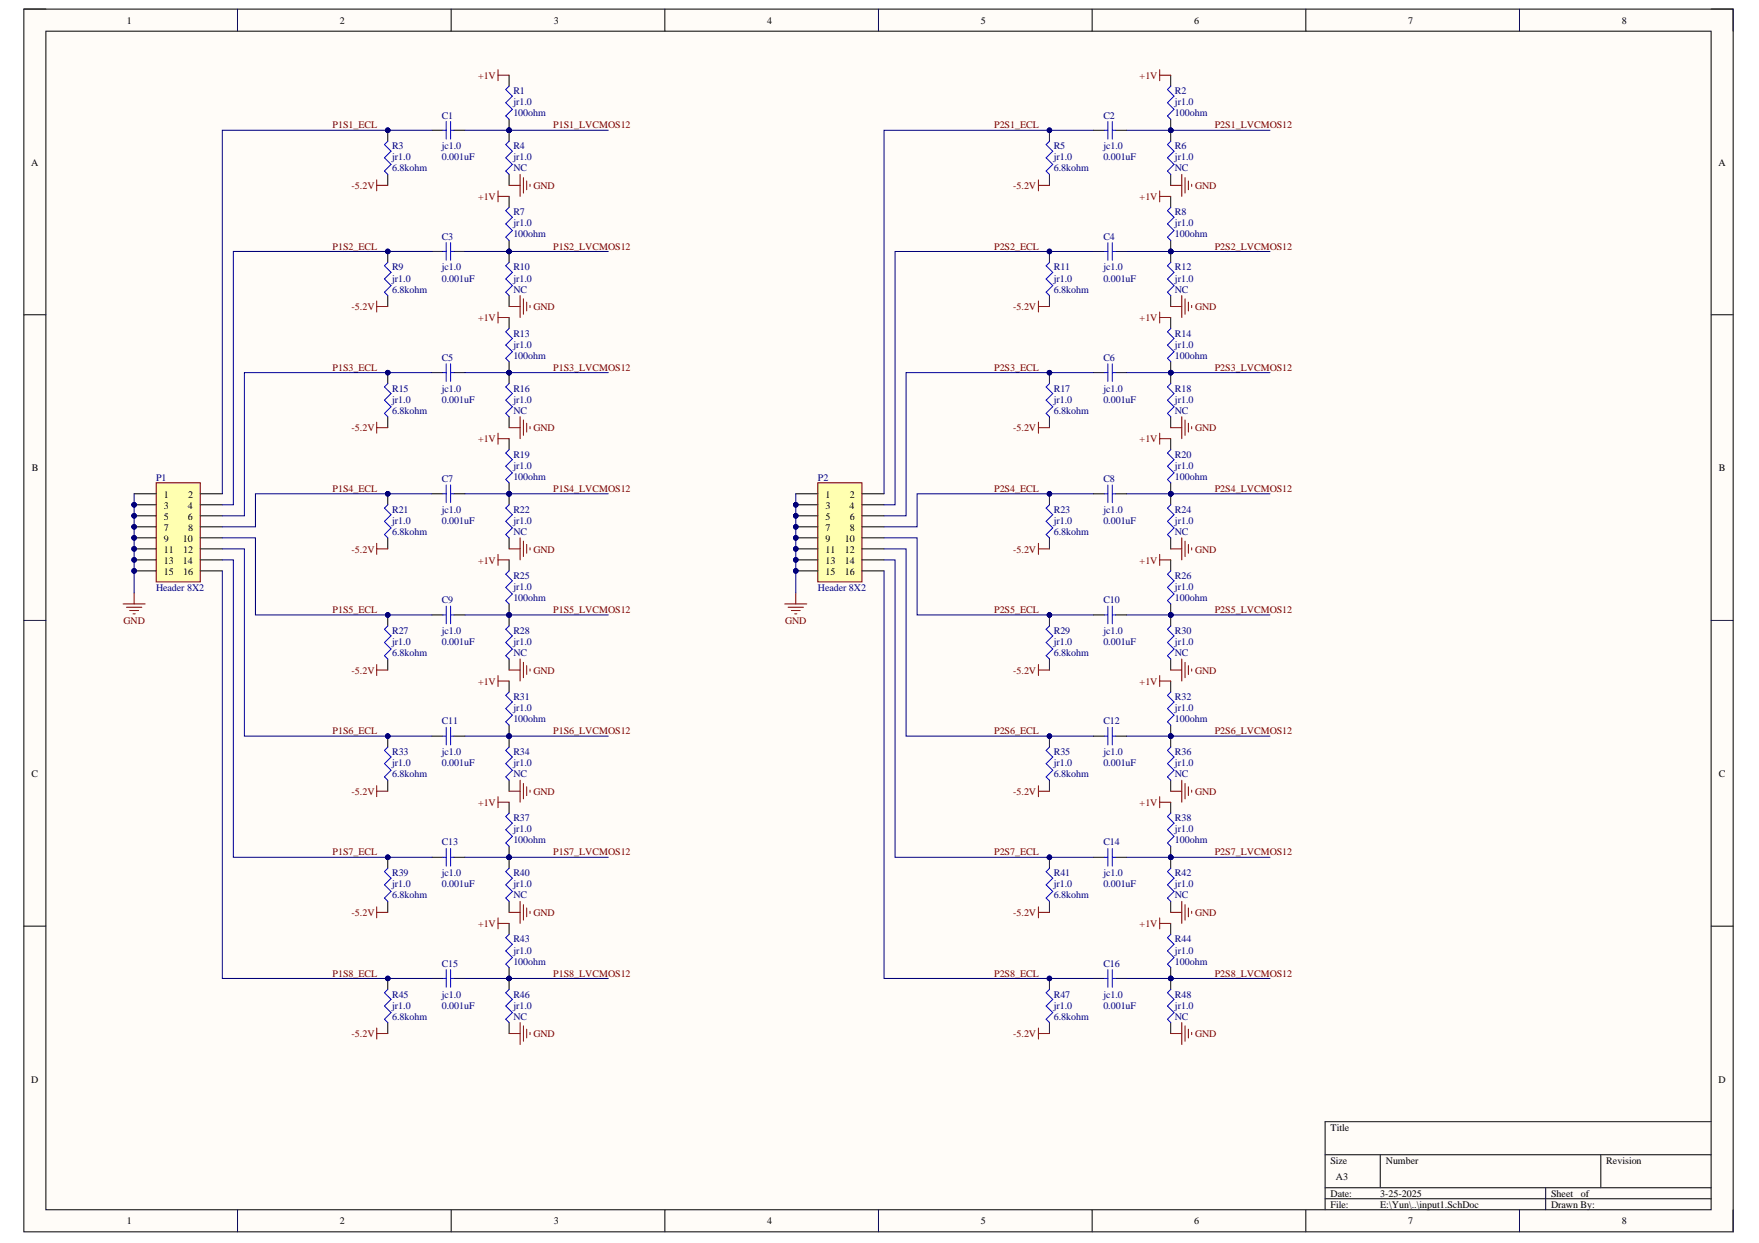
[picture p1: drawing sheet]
<svg xmlns="http://www.w3.org/2000/svg" width="297mm" height="210mm" viewBox="0 0 297 210" stroke-linecap="round" stroke-linejoin="round" font-family="sans-serif">
<defs><g id="words">
<g font-size="1.7">
<text x="21.4" y="4">1</text>
<text x="57.4" y="4">2</text>
<text x="93.5" y="4">3</text>
<text x="129.5" y="4">4</text>
<text x="165.6" y="4">5</text>
<text x="201.7" y="4">6</text>
<text x="237.8" y="4">7</text>
<text x="273.9" y="4">8</text>
<text x="5.3" y="28">A</text>
<text x="290.2" y="28">A</text>
<text x="5.4" y="79.6">B</text>
<text x="290.3" y="79.6">B</text>
<text x="27.7" y="84">1</text>
<text x="27.7" y="85.9">3</text>
<text x="27.7" y="87.7">5</text>
<text x="27.7" y="89.6">7</text>
<text x="31.7" y="85.9">4</text>
<text x="31.7" y="87.7">6</text>
<text x="31.8" y="84">2</text>
<text x="31.8" y="89.6">8</text>
<text x="139.4" y="84">1</text>
<text x="139.4" y="85.9">3</text>
<text x="139.4" y="87.7">5</text>
<text x="139.4" y="89.6">7</text>
<text x="143.4" y="85.9">4</text>
<text x="143.5" y="84">2</text>
<text x="143.5" y="87.7">6</text>
<text x="143.5" y="89.6">8</text>
<text x="27.7" y="91.4">9</text>
<text x="27.7" y="93.3">11</text>
<text x="27.7" y="95.2">13</text>
<text x="30.9" y="91.4">10</text>
<text x="30.9" y="95.2">14</text>
<text x="30.9" y="93.3">12</text>
<text x="139.4" y="91.4">9</text>
<text x="139.4" y="93.3">11</text>
<text x="139.4" y="95.2">13</text>
<text x="142.6" y="91.4">10</text>
<text x="142.6" y="93.3">12</text>
<text x="142.6" y="95.2">14</text>
<text x="27.7" y="97">15</text>
<text x="30.9" y="97">16</text>
<text x="139.4" y="97">15</text>
<text x="142.6" y="97">16</text>
<text x="5.3" y="131.2">C</text>
<text x="290.3" y="131.2">C</text>
<text x="5.3" y="182.8">D</text>
<text x="290.2" y="182.8">D</text>
<text x="224.7" y="191">Title</text>
<text x="224.7" y="196.5">Size</text>
<text x="234" y="196.5">Number</text>
<text x="271.2" y="196.5">Revision</text>
<text x="224.7" y="202.1">Date:</text>
<text x="224.7" y="204">File:</text>
<text x="225.6" y="199.3">A3</text>
<text x="233.1" y="202.1">3-25-2025</text>
<text x="233.1" y="204">E:\Yun\..\input1.SchDoc</text>
<text x="261.9" y="202.1">Sheet</text>
<text x="261.9" y="204">Drawn By:</text>
<text x="266.9" y="202.1">of</text>
<text x="21.4" y="206.8">1</text>
<text x="57.4" y="206.8">2</text>
<text x="93.5" y="206.8">3</text>
<text x="129.5" y="206.8">4</text>
<text x="165.6" y="206.8">5</text>
<text x="201.7" y="206.8">6</text>
<text x="237.8" y="206.8">7</text>
<text x="273.9" y="206.8">8</text>
</g>
<g font-size="1.7" fill="#800000">
<text x="80.7" y="13.3">+1V</text>
<text x="192.5" y="13.3">+1V</text>
<text x="56.2" y="21.7">P1S1_ECL</text>
<text x="93.4" y="21.7">P1S1_LVCMOS12</text>
<text x="167.9" y="21.7">P2S1_ECL</text>
<text x="205.1" y="21.7">P2S1_LVCMOS12</text>
<text x="59.4" y="31.9">-5.2V</text>
<text x="80.7" y="33.8">+1V</text>
<text x="90.1" y="31.9">GND</text>
<text x="171.1" y="31.9">-5.2V</text>
<text x="192.5" y="33.8">+1V</text>
<text x="201.8" y="31.9">GND</text>
<text x="56.2" y="42.2">P1S2_ECL</text>
<text x="93.4" y="42.2">P1S2_LVCMOS12</text>
<text x="167.9" y="42.2">P2S2_ECL</text>
<text x="205.1" y="42.2">P2S2_LVCMOS12</text>
<text x="59.4" y="52.4">-5.2V</text>
<text x="90.1" y="52.4">GND</text>
<text x="171.1" y="52.4">-5.2V</text>
<text x="201.8" y="52.4">GND</text>
<text x="80.7" y="54.2">+1V</text>
<text x="192.5" y="54.2">+1V</text>
<text x="56.2" y="62.6">P1S3_ECL</text>
<text x="93.4" y="62.6">P1S3_LVCMOS12</text>
<text x="167.9" y="62.6">P2S3_ECL</text>
<text x="205.1" y="62.6">P2S3_LVCMOS12</text>
<text x="59.4" y="72.8">-5.2V</text>
<text x="80.7" y="74.7">+1V</text>
<text x="90.1" y="72.8">GND</text>
<text x="171.1" y="72.8">-5.2V</text>
<text x="192.5" y="74.7">+1V</text>
<text x="201.8" y="72.8">GND</text>
<text x="56.2" y="83.1">P1S4_ECL</text>
<text x="93.4" y="83.1">P1S4_LVCMOS12</text>
<text x="167.9" y="83.1">P2S4_ECL</text>
<text x="205.1" y="83.1">P2S4_LVCMOS12</text>
<text x="59.4" y="93.3">-5.2V</text>
<text x="80.7" y="95.2">+1V</text>
<text x="90.1" y="93.3">GND</text>
<text x="171.1" y="93.3">-5.2V</text>
<text x="192.5" y="95.2">+1V</text>
<text x="201.8" y="93.3">GND</text>
<text x="20.8" y="105.4">GND</text>
<text x="56.2" y="103.5">P1S5_ECL</text>
<text x="93.4" y="103.5">P1S5_LVCMOS12</text>
<text x="132.6" y="105.4">GND</text>
<text x="167.9" y="103.5">P2S5_ECL</text>
<text x="205.1" y="103.5">P2S5_LVCMOS12</text>
<text x="59.4" y="113.7">-5.2V</text>
<text x="90.1" y="113.7">GND</text>
<text x="171.1" y="113.7">-5.2V</text>
<text x="201.8" y="113.7">GND</text>
<text x="80.7" y="115.6">+1V</text>
<text x="192.5" y="115.6">+1V</text>
<text x="56.2" y="124">P1S6_ECL</text>
<text x="93.4" y="124">P1S6_LVCMOS12</text>
<text x="167.9" y="124">P2S6_ECL</text>
<text x="205.1" y="124">P2S6_LVCMOS12</text>
<text x="59.4" y="134.2">-5.2V</text>
<text x="80.7" y="136.1">+1V</text>
<text x="90.1" y="134.2">GND</text>
<text x="171.1" y="134.2">-5.2V</text>
<text x="192.5" y="136.1">+1V</text>
<text x="201.8" y="134.2">GND</text>
<text x="56.2" y="144.5">P1S7_ECL</text>
<text x="93.4" y="144.5">P1S7_LVCMOS12</text>
<text x="167.9" y="144.5">P2S7_ECL</text>
<text x="205.1" y="144.5">P2S7_LVCMOS12</text>
<text x="59.4" y="154.7">-5.2V</text>
<text x="90.1" y="154.7">GND</text>
<text x="171.1" y="154.7">-5.2V</text>
<text x="201.8" y="154.7">GND</text>
<text x="80.7" y="156.5">+1V</text>
<text x="192.5" y="156.5">+1V</text>
<text x="56.2" y="164.9">P1S8_ECL</text>
<text x="93.4" y="164.9">P1S8_LVCMOS12</text>
<text x="167.9" y="164.9">P2S8_ECL</text>
<text x="205.1" y="164.9">P2S8_LVCMOS12</text>
<text x="59.4" y="175.1">-5.2V</text>
<text x="90.1" y="175.1">GND</text>
<text x="171.1" y="175.1">-5.2V</text>
<text x="201.8" y="175.1">GND</text>
</g>
<g font-size="1.7" fill="#000080">
<text x="86.7" y="15.9">R1</text>
<text x="86.7" y="17.8">jr1.0</text>
<text x="198.4" y="15.9">R2</text>
<text x="198.4" y="17.8">jr1.0</text>
<text x="74.6" y="20">C1</text>
<text x="86.7" y="19.6">100ohm</text>
<text x="186.3" y="20">C2</text>
<text x="198.4" y="19.6">100ohm</text>
<text x="66.2" y="28.9">6.8kohm</text>
<text x="66.2" y="25.2">R3</text>
<text x="66.2" y="27.1">jr1.0</text>
<text x="74.6" y="27.1">0.001uF</text>
<text x="74.6" y="25.2">jc1.0</text>
<text x="86.7" y="28.9">NC</text>
<text x="86.7" y="25.2">R4</text>
<text x="86.7" y="27.1">jr1.0</text>
<text x="177.9" y="28.9">6.8kohm</text>
<text x="177.9" y="25.2">R5</text>
<text x="177.9" y="27.1">jr1.0</text>
<text x="186.3" y="27.1">0.001uF</text>
<text x="186.3" y="25.2">jc1.0</text>
<text x="198.4" y="28.9">NC</text>
<text x="198.4" y="25.2">R6</text>
<text x="198.4" y="27.1">jr1.0</text>
<text x="74.6" y="40.5">C3</text>
<text x="86.7" y="40.1">100ohm</text>
<text x="86.7" y="36.4">R7</text>
<text x="86.7" y="38.2">jr1.0</text>
<text x="186.3" y="40.5">C4</text>
<text x="198.4" y="40.1">100ohm</text>
<text x="198.4" y="36.4">R8</text>
<text x="198.4" y="38.2">jr1.0</text>
<text x="66.2" y="45.7">R9</text>
<text x="66.2" y="47.6">jr1.0</text>
<text x="74.6" y="47.6">0.001uF</text>
<text x="74.6" y="45.7">jc1.0</text>
<text x="86.7" y="45.7">R10</text>
<text x="86.7" y="47.6">jr1.0</text>
<text x="177.9" y="45.7">R11</text>
<text x="177.9" y="47.6">jr1.0</text>
<text x="186.3" y="47.6">0.001uF</text>
<text x="186.3" y="45.7">jc1.0</text>
<text x="198.4" y="45.7">R12</text>
<text x="198.4" y="47.6">jr1.0</text>
<text x="66.2" y="49.4">6.8kohm</text>
<text x="86.7" y="49.4">NC</text>
<text x="177.9" y="49.4">6.8kohm</text>
<text x="198.4" y="49.4">NC</text>
<text x="86.7" y="56.9">R13</text>
<text x="86.7" y="58.7">jr1.0</text>
<text x="198.4" y="56.9">R14</text>
<text x="198.4" y="58.7">jr1.0</text>
<text x="74.6" y="60.9">C5</text>
<text x="86.7" y="60.6">100ohm</text>
<text x="186.3" y="60.9">C6</text>
<text x="198.4" y="60.6">100ohm</text>
<text x="66.2" y="69.9">6.8kohm</text>
<text x="66.2" y="66.1">R15</text>
<text x="66.2" y="68">jr1.0</text>
<text x="74.6" y="68">0.001uF</text>
<text x="74.6" y="66.1">jc1.0</text>
<text x="86.7" y="69.9">NC</text>
<text x="86.7" y="66.1">R16</text>
<text x="86.7" y="68">jr1.0</text>
<text x="177.9" y="69.9">6.8kohm</text>
<text x="177.9" y="66.1">R17</text>
<text x="177.9" y="68">jr1.0</text>
<text x="186.3" y="68">0.001uF</text>
<text x="186.3" y="66.1">jc1.0</text>
<text x="198.4" y="69.9">NC</text>
<text x="198.4" y="66.1">R18</text>
<text x="198.4" y="68">jr1.0</text>
<text x="86.7" y="77.3">R19</text>
<text x="198.4" y="77.3">R20</text>
<text x="26.3" y="81.2">P1</text>
<text x="74.6" y="81.4">C7</text>
<text x="86.7" y="81">100ohm</text>
<text x="86.7" y="79.2">jr1.0</text>
<text x="138.1" y="81.2">P2</text>
<text x="186.3" y="81.4">C8</text>
<text x="198.4" y="81">100ohm</text>
<text x="198.4" y="79.2">jr1.0</text>
<text x="66.2" y="86.6">R21</text>
<text x="66.2" y="88.4">jr1.0</text>
<text x="74.6" y="88.4">0.001uF</text>
<text x="74.6" y="86.6">jc1.0</text>
<text x="86.7" y="86.6">R22</text>
<text x="86.7" y="88.4">jr1.0</text>
<text x="177.9" y="86.6">R23</text>
<text x="177.9" y="88.4">jr1.0</text>
<text x="186.3" y="88.4">0.001uF</text>
<text x="186.3" y="86.6">jc1.0</text>
<text x="198.4" y="86.6">R24</text>
<text x="198.4" y="88.4">jr1.0</text>
<text x="66.2" y="90.3">6.8kohm</text>
<text x="86.7" y="90.3">NC</text>
<text x="177.9" y="90.3">6.8kohm</text>
<text x="198.4" y="90.3">NC</text>
<text x="26.3" y="99.8">Header 8X2</text>
<text x="74.6" y="101.8">C9</text>
<text x="86.7" y="101.5">100ohm</text>
<text x="86.7" y="97.8">R25</text>
<text x="86.7" y="99.6">jr1.0</text>
<text x="138.1" y="99.8">Header 8X2</text>
<text x="186.3" y="101.8">C10</text>
<text x="198.4" y="101.5">100ohm</text>
<text x="198.4" y="97.8">R26</text>
<text x="198.4" y="99.6">jr1.0</text>
<text x="66.2" y="107.1">R27</text>
<text x="74.6" y="107.1">jc1.0</text>
<text x="86.7" y="107.1">R28</text>
<text x="177.9" y="107.1">R29</text>
<text x="186.3" y="107.1">jc1.0</text>
<text x="198.4" y="107.1">R30</text>
<text x="66.2" y="110.8">6.8kohm</text>
<text x="66.2" y="108.9">jr1.0</text>
<text x="74.6" y="108.9">0.001uF</text>
<text x="86.7" y="110.8">NC</text>
<text x="86.7" y="108.9">jr1.0</text>
<text x="177.9" y="110.8">6.8kohm</text>
<text x="177.9" y="108.9">jr1.0</text>
<text x="186.3" y="108.9">0.001uF</text>
<text x="198.4" y="110.8">NC</text>
<text x="198.4" y="108.9">jr1.0</text>
<text x="86.7" y="118.2">R31</text>
<text x="198.4" y="118.2">R32</text>
<text x="74.6" y="122.3">C11</text>
<text x="86.7" y="121.9">100ohm</text>
<text x="86.7" y="120.1">jr1.0</text>
<text x="186.3" y="122.3">C12</text>
<text x="198.4" y="121.9">100ohm</text>
<text x="198.4" y="120.1">jr1.0</text>
<text x="66.2" y="131.2">6.8kohm</text>
<text x="66.2" y="127.5">R33</text>
<text x="66.2" y="129.4">jr1.0</text>
<text x="74.6" y="129.4">0.001uF</text>
<text x="74.6" y="127.5">jc1.0</text>
<text x="86.7" y="131.2">NC</text>
<text x="86.7" y="127.5">R34</text>
<text x="86.7" y="129.4">jr1.0</text>
<text x="177.9" y="131.2">6.8kohm</text>
<text x="177.9" y="127.5">R35</text>
<text x="177.9" y="129.4">jr1.0</text>
<text x="186.3" y="129.4">0.001uF</text>
<text x="186.3" y="127.5">jc1.0</text>
<text x="198.4" y="131.2">NC</text>
<text x="198.4" y="127.5">R36</text>
<text x="198.4" y="129.4">jr1.0</text>
<text x="74.6" y="142.8">C13</text>
<text x="86.7" y="142.4">100ohm</text>
<text x="86.7" y="138.7">R37</text>
<text x="86.7" y="140.5">jr1.0</text>
<text x="186.3" y="142.8">C14</text>
<text x="198.4" y="142.4">100ohm</text>
<text x="198.4" y="138.7">R38</text>
<text x="198.4" y="140.5">jr1.0</text>
<text x="66.2" y="148">R39</text>
<text x="66.2" y="149.9">jr1.0</text>
<text x="74.6" y="149.9">0.001uF</text>
<text x="74.6" y="148">jc1.0</text>
<text x="86.7" y="148">R40</text>
<text x="86.7" y="149.9">jr1.0</text>
<text x="177.9" y="148">R41</text>
<text x="177.9" y="149.9">jr1.0</text>
<text x="186.3" y="149.9">0.001uF</text>
<text x="186.3" y="148">jc1.0</text>
<text x="198.4" y="148">R42</text>
<text x="198.4" y="149.9">jr1.0</text>
<text x="66.2" y="151.7">6.8kohm</text>
<text x="86.7" y="151.7">NC</text>
<text x="177.9" y="151.7">6.8kohm</text>
<text x="198.4" y="151.7">NC</text>
<text x="86.7" y="159.2">R43</text>
<text x="86.7" y="161">jr1.0</text>
<text x="198.4" y="159.2">R44</text>
<text x="198.4" y="161">jr1.0</text>
<text x="74.6" y="163.3">C15</text>
<text x="86.7" y="162.9">100ohm</text>
<text x="186.3" y="163.3">C16</text>
<text x="198.4" y="162.9">100ohm</text>
<text x="66.2" y="172.2">6.8kohm</text>
<text x="66.2" y="168.5">R45</text>
<text x="66.2" y="170.3">jr1.0</text>
<text x="74.6" y="170.3">0.001uF</text>
<text x="74.6" y="168.5">jc1.0</text>
<text x="86.7" y="172.2">NC</text>
<text x="86.7" y="168.5">R46</text>
<text x="86.7" y="170.3">jr1.0</text>
<text x="177.9" y="172.2">6.8kohm</text>
<text x="177.9" y="168.5">R47</text>
<text x="177.9" y="170.3">jr1.0</text>
<text x="186.3" y="170.3">0.001uF</text>
<text x="186.3" y="168.5">jc1.0</text>
<text x="198.4" y="172.2">NC</text>
<text x="198.4" y="168.5">R48</text>
<text x="198.4" y="170.3">jr1.0</text>
</g>
</g></defs>
<path d="M4 1.5h288.7v206.5h-288.7z" fill-rule="evenodd" fill="#fffcf8"/>
<path d="M4 1.5h288.7v206.5h-288.7z" fill="none" stroke="#000" stroke-width=".17"/>
<path d="M7.7 5.3h281.3v199h-281.3z" fill-rule="evenodd" fill="#fffcf8"/>
<g fill="none" stroke="#000" stroke-width=".17">
<path d="M4 1.5h3.7M7.7 5.3h281.3v199h-281.3zM40.1 1.5v3.8M76.2 1.5v3.8M112.3 1.5v3.8M148.3 1.5v3.8M184.4 1.5v3.8M220.5 1.5v3.8M256.6 1.5v3.8M289 1.5h3.7v3.8M4 53.2h3.7M289 53.2h3.7"/>
<path d="M4 104.8h3.7M289 104.8h3.7M4 156.4h3.7M289 156.4h3.7M223.8 195h65.2M233.1 195v5.6M270.3 195v5.6M289 189.4h-65.2v14.9M40.1 204.3v3.7M76.2 204.3v3.7M112.3 204.3v3.7M148.3 204.3v3.7"/>
<path d="M184.4 204.3v3.7M220.5 204.3v3.7M223.8 200.6h65.2M223.8 202.4h65.2M256.6 204.3v3.7M261 200.6v3.7M292.7 204.3v3.7"/>
</g>
<circle cx="22.6" cy="85.2" r=".37" fill="#000080"/>
<circle cx="22.6" cy="85.2" r=".37" fill="none" stroke="#000080" stroke-width=".17"/>
<circle cx="22.6" cy="87.1" r=".37" fill="#000080"/>
<circle cx="22.6" cy="87.1" r=".37" fill="none" stroke="#000080" stroke-width=".17"/>
<circle cx="22.6" cy="89" r=".37" fill="#000080"/>
<circle cx="22.6" cy="89" r=".37" fill="none" stroke="#000080" stroke-width=".17"/>
<circle cx="22.6" cy="90.8" r=".37" fill="#000080"/>
<circle cx="22.6" cy="90.8" r=".37" fill="none" stroke="#000080" stroke-width=".17"/>
<circle cx="22.6" cy="92.7" r=".37" fill="#000080"/>
<circle cx="22.6" cy="92.7" r=".37" fill="none" stroke="#000080" stroke-width=".17"/>
<circle cx="22.6" cy="94.5" r=".37" fill="#000080"/>
<circle cx="22.6" cy="94.5" r=".37" fill="none" stroke="#000080" stroke-width=".17"/>
<circle cx="22.6" cy="96.4" r=".37" fill="#000080"/>
<circle cx="22.6" cy="96.4" r=".37" fill="none" stroke="#000080" stroke-width=".17"/>
<path d="M26.4 81.5h7.4v16.8h-7.4z" fill-rule="evenodd" fill="#ffffb0"/>
<path d="M26.4 81.5h7.4v16.8h-7.4z" fill="none" stroke="#800000" stroke-width=".17"/>
<path d="M22.6 83.4h3.8M22.6 85.2h3.8M33.8 83.4h3.7" fill="none" stroke="#000" stroke-width=".17"/>
<circle cx="22.6" cy="85.2" r=".37" fill="#000080"/>
<circle cx="22.6" cy="85.2" r=".37" fill="none" stroke="#000080" stroke-width=".17"/>
<path d="M22.7 87.1h3.7M33.8 85.2h3.7" fill="none" stroke="#000" stroke-width=".17"/>
<circle cx="22.6" cy="87.1" r=".37" fill="#000080"/>
<circle cx="22.6" cy="87.1" r=".37" fill="none" stroke="#000080" stroke-width=".17"/>
<path d="M22.7 89h3.7M33.8 87.1h3.7" fill="none" stroke="#000" stroke-width=".17"/>
<circle cx="22.6" cy="89" r=".37" fill="#000080"/>
<circle cx="22.6" cy="89" r=".37" fill="none" stroke="#000080" stroke-width=".17"/>
<path d="M22.7 90.8h3.7M33.8 89h3.7" fill="none" stroke="#000" stroke-width=".17"/>
<circle cx="22.6" cy="90.8" r=".37" fill="#000080"/>
<circle cx="22.6" cy="90.8" r=".37" fill="none" stroke="#000080" stroke-width=".17"/>
<path d="M22.7 92.7h3.7M33.8 90.8h3.7" fill="none" stroke="#000" stroke-width=".17"/>
<circle cx="22.6" cy="92.7" r=".37" fill="#000080"/>
<circle cx="22.6" cy="92.7" r=".37" fill="none" stroke="#000080" stroke-width=".17"/>
<path d="M22.7 94.5h3.7M33.8 92.7h3.7" fill="none" stroke="#000" stroke-width=".17"/>
<circle cx="22.6" cy="94.5" r=".37" fill="#000080"/>
<circle cx="22.6" cy="94.5" r=".37" fill="none" stroke="#000080" stroke-width=".17"/>
<path d="M22.7 96.4h3.7M33.8 94.5h3.7" fill="none" stroke="#000" stroke-width=".17"/>
<circle cx="22.6" cy="96.4" r=".37" fill="#000080"/>
<circle cx="22.6" cy="96.4" r=".37" fill="none" stroke="#000080" stroke-width=".17"/>
<path d="M33.8 96.4h3.7" fill="none" stroke="#000" stroke-width=".17"/>
<path d="M20.8 102h3.7M21.3 102.5h2.7M21.9 103.1h1.5M22.5 103.7h.3M22.7 100.1v1.9" fill="none" stroke="#800000" stroke-width=".17"/>
<circle cx="65.5" cy="22" r=".37" fill="#000080"/>
<circle cx="65.5" cy="22" r=".37" fill="none" stroke="#000080" stroke-width=".17"/>
<path d="M65.5 22v1.9M65.5 29.4v1.9" fill="none" stroke="#000" stroke-width=".17"/>
<circle cx="65.5" cy="22" r=".37" fill="#000080"/>
<circle cx="65.5" cy="22" r=".37" fill="none" stroke="#000080" stroke-width=".17"/>
<path d="M65.5 23.9l-.6 .5 1.1 1.1-1.1 1.1 1.1 1.2-1.1 1.1 .6 .5M74.8 22h.5M75.3 20.5v3M76.1 20.5v3M76.1 22h.6" fill="none" stroke="#00f" stroke-width=".17"/>
<path d="M72.9 22h1.9M76.7 22h1.8" fill="none" stroke="#000" stroke-width=".17"/>
<circle cx="86" cy="22" r=".37" fill="#000080"/>
<circle cx="86" cy="22" r=".37" fill="none" stroke="#000080" stroke-width=".17"/>
<path d="M86 20.1v1.9" fill="none" stroke="#000" stroke-width=".17"/>
<circle cx="86" cy="22" r=".37" fill="#000080"/>
<circle cx="86" cy="22" r=".37" fill="none" stroke="#000080" stroke-width=".17"/>
<path d="M86 12.7v1.9" fill="none" stroke="#000" stroke-width=".17"/>
<path d="M86 14.6l-.6 .5 1.1 1.1-1.1 1.2 1.1 1.1-1.1 1.1 .6 .5" fill="none" stroke="#00f" stroke-width=".17"/>
<path d="M84.1 11.8v1.8M84.1 12.7h1.9" fill="none" stroke="#800000" stroke-width=".17"/>
<circle cx="86" cy="22" r=".37" fill="#000080"/>
<circle cx="86" cy="22" r=".37" fill="none" stroke="#000080" stroke-width=".17"/>
<path d="M86 22v1.9M86 29.4v1.9" fill="none" stroke="#000" stroke-width=".17"/>
<circle cx="86" cy="22" r=".37" fill="#000080"/>
<circle cx="86" cy="22" r=".37" fill="none" stroke="#000080" stroke-width=".17"/>
<path d="M86 23.9l-.6 .5 1.1 1.1-1.1 1.1 1.1 1.2-1.1 1.1 .6 .5" fill="none" stroke="#00f" stroke-width=".17"/>
<circle cx="65.5" cy="42.5" r=".37" fill="#000080"/>
<circle cx="65.5" cy="42.5" r=".37" fill="none" stroke="#000080" stroke-width=".17"/>
<path d="M65.5 42.5v1.8M65.5 49.9v1.9" fill="none" stroke="#000" stroke-width=".17"/>
<circle cx="65.5" cy="42.5" r=".37" fill="#000080"/>
<circle cx="65.5" cy="42.5" r=".37" fill="none" stroke="#000080" stroke-width=".17"/>
<path d="M65.5 44.3l-.6 .6 1.1 1.1-1.1 1.1 1.1 1.1-1.1 1.1 .6 .6M74.8 42.5h.5M75.3 41v2.9M76.1 41v2.9M76.1 42.5h.6" fill="none" stroke="#00f" stroke-width=".17"/>
<path d="M72.9 42.5h1.9M76.7 42.5h1.8" fill="none" stroke="#000" stroke-width=".17"/>
<circle cx="86" cy="42.5" r=".37" fill="#000080"/>
<circle cx="86" cy="42.5" r=".37" fill="none" stroke="#000080" stroke-width=".17"/>
<path d="M86 40.6v1.9" fill="none" stroke="#000" stroke-width=".17"/>
<circle cx="86" cy="42.5" r=".37" fill="#000080"/>
<circle cx="86" cy="42.5" r=".37" fill="none" stroke="#000080" stroke-width=".17"/>
<path d="M86 33.2v1.8" fill="none" stroke="#000" stroke-width=".17"/>
<path d="M86 35l-.6 .6 1.1 1.1-1.1 1.1 1.1 1.1-1.1 1.1M85.4 40l.6 .6" fill="none" stroke="#00f" stroke-width=".17"/>
<path d="M84.1 32.2v1.9M84.1 33.2h1.9" fill="none" stroke="#800000" stroke-width=".17"/>
<circle cx="86" cy="42.5" r=".37" fill="#000080"/>
<circle cx="86" cy="42.5" r=".37" fill="none" stroke="#000080" stroke-width=".17"/>
<path d="M86 42.5v1.8M86 49.9v1.9" fill="none" stroke="#000" stroke-width=".17"/>
<circle cx="86" cy="42.5" r=".37" fill="#000080"/>
<circle cx="86" cy="42.5" r=".37" fill="none" stroke="#000080" stroke-width=".17"/>
<path d="M86 44.3l-.6 .6 1.1 1.1-1.1 1.1 1.1 1.1-1.1 1.1 .6 .6" fill="none" stroke="#00f" stroke-width=".17"/>
<circle cx="65.5" cy="62.9" r=".37" fill="#000080"/>
<circle cx="65.5" cy="62.9" r=".37" fill="none" stroke="#000080" stroke-width=".17"/>
<path d="M65.5 62.9v1.9M65.5 70.4v1.8" fill="none" stroke="#000" stroke-width=".17"/>
<circle cx="65.5" cy="62.9" r=".37" fill="#000080"/>
<circle cx="65.5" cy="62.9" r=".37" fill="none" stroke="#000080" stroke-width=".17"/>
<path d="M65.5 64.8l-.6 .5 1.1 1.2-1.1 1.1 1.1 1.1-1.1 1.1 .6 .6M74.8 62.9h.5M75.3 61.4v3M76.1 61.4v3M76.1 62.9h.6" fill="none" stroke="#00f" stroke-width=".17"/>
<path d="M72.9 62.9h1.9M76.7 62.9h1.8" fill="none" stroke="#000" stroke-width=".17"/>
<circle cx="86" cy="62.9" r=".37" fill="#000080"/>
<circle cx="86" cy="62.9" r=".37" fill="none" stroke="#000080" stroke-width=".17"/>
<path d="M86 61.1v1.8" fill="none" stroke="#000" stroke-width=".17"/>
<circle cx="86" cy="62.9" r=".37" fill="#000080"/>
<circle cx="86" cy="62.9" r=".37" fill="none" stroke="#000080" stroke-width=".17"/>
<path d="M86 53.6v1.9" fill="none" stroke="#000" stroke-width=".17"/>
<path d="M86 55.5l-.6 .5 1.1 1.2-1.1 1.1 1.1 1.1-1.1 1.1 .6 .6" fill="none" stroke="#00f" stroke-width=".17"/>
<path d="M84.1 52.7v1.9M84.1 53.6h1.9" fill="none" stroke="#800000" stroke-width=".17"/>
<circle cx="86" cy="62.9" r=".37" fill="#000080"/>
<circle cx="86" cy="62.9" r=".37" fill="none" stroke="#000080" stroke-width=".17"/>
<path d="M86 62.9v1.9M86 70.4v1.8" fill="none" stroke="#000" stroke-width=".17"/>
<circle cx="86" cy="62.9" r=".37" fill="#000080"/>
<circle cx="86" cy="62.9" r=".37" fill="none" stroke="#000080" stroke-width=".17"/>
<path d="M86 64.8l-.6 .5 1.1 1.2-1.1 1.1 1.1 1.1-1.1 1.1 .6 .6" fill="none" stroke="#00f" stroke-width=".17"/>
<circle cx="65.5" cy="83.4" r=".37" fill="#000080"/>
<circle cx="65.5" cy="83.4" r=".37" fill="none" stroke="#000080" stroke-width=".17"/>
<path d="M65.5 83.4v1.8M65.5 90.8v1.9" fill="none" stroke="#000" stroke-width=".17"/>
<circle cx="65.5" cy="83.4" r=".37" fill="#000080"/>
<circle cx="65.5" cy="83.4" r=".37" fill="none" stroke="#000080" stroke-width=".17"/>
<path d="M65.5 85.2l-.6 .6 1.1 1.1-1.1 1.1 1.1 1.1-1.1 1.2 .6 .5M74.8 83.4h.5M75.3 81.9v3M76.1 81.9v3M76.1 83.4h.6" fill="none" stroke="#00f" stroke-width=".17"/>
<path d="M72.9 83.4h1.9M76.7 83.4h1.8" fill="none" stroke="#000" stroke-width=".17"/>
<circle cx="86" cy="83.4" r=".37" fill="#000080"/>
<circle cx="86" cy="83.4" r=".37" fill="none" stroke="#000080" stroke-width=".17"/>
<path d="M86 81.5v1.9" fill="none" stroke="#000" stroke-width=".17"/>
<circle cx="86" cy="83.4" r=".37" fill="#000080"/>
<circle cx="86" cy="83.4" r=".37" fill="none" stroke="#000080" stroke-width=".17"/>
<path d="M86 74.1v1.8" fill="none" stroke="#000" stroke-width=".17"/>
<path d="M86 75.9l-.6 .6 1.1 1.1-1.1 1.1 1.1 1.2-1.1 1.1 .6 .5" fill="none" stroke="#00f" stroke-width=".17"/>
<path d="M84.1 73.2v1.8M84.1 74.1h1.9" fill="none" stroke="#800000" stroke-width=".17"/>
<circle cx="86" cy="83.4" r=".37" fill="#000080"/>
<circle cx="86" cy="83.4" r=".37" fill="none" stroke="#000080" stroke-width=".17"/>
<path d="M86 83.4v1.8M86 90.8v1.9" fill="none" stroke="#000" stroke-width=".17"/>
<circle cx="86" cy="83.4" r=".37" fill="#000080"/>
<circle cx="86" cy="83.4" r=".37" fill="none" stroke="#000080" stroke-width=".17"/>
<path d="M86 85.2l-.6 .6 1.1 1.1-1.1 1.1 1.1 1.1-1.1 1.2 .6 .5" fill="none" stroke="#00f" stroke-width=".17"/>
<circle cx="65.5" cy="103.8" r=".37" fill="#000080"/>
<circle cx="65.5" cy="103.8" r=".37" fill="none" stroke="#000080" stroke-width=".17"/>
<path d="M65.5 103.8v1.9M65.5 111.3v1.8" fill="none" stroke="#000" stroke-width=".17"/>
<circle cx="65.5" cy="103.8" r=".37" fill="#000080"/>
<circle cx="65.5" cy="103.8" r=".37" fill="none" stroke="#000080" stroke-width=".17"/>
<path d="M65.5 105.7l-.6 .6 1.1 1.1-1.1 1.1 1.1 1.1-1.1 1.1 .6 .6M74.8 103.8h.6M75.4 102.4v2.9M76.1 102.4v2.9M76.1 103.8h.6" fill="none" stroke="#00f" stroke-width=".17"/>
<path d="M72.9 103.8h1.9M76.7 103.8h1.8" fill="none" stroke="#000" stroke-width=".17"/>
<circle cx="86" cy="103.8" r=".37" fill="#000080"/>
<circle cx="86" cy="103.8" r=".37" fill="none" stroke="#000080" stroke-width=".17"/>
<path d="M86 102v1.8" fill="none" stroke="#000" stroke-width=".17"/>
<circle cx="86" cy="103.8" r=".37" fill="#000080"/>
<circle cx="86" cy="103.8" r=".37" fill="none" stroke="#000080" stroke-width=".17"/>
<path d="M86 94.5v1.9" fill="none" stroke="#000" stroke-width=".17"/>
<path d="M86 96.4l-.6 .6 1.1 1.1-1.1 1.1 1.1 1.1-1.1 1.1 .6 .6" fill="none" stroke="#00f" stroke-width=".17"/>
<path d="M84.1 93.6v1.9M84.1 94.5h1.9" fill="none" stroke="#800000" stroke-width=".17"/>
<circle cx="86" cy="103.8" r=".37" fill="#000080"/>
<circle cx="86" cy="103.8" r=".37" fill="none" stroke="#000080" stroke-width=".17"/>
<path d="M86 103.8v1.9M86 111.3v1.8" fill="none" stroke="#000" stroke-width=".17"/>
<circle cx="86" cy="103.8" r=".37" fill="#000080"/>
<circle cx="86" cy="103.8" r=".37" fill="none" stroke="#000080" stroke-width=".17"/>
<path d="M86 105.7l-.6 .6 1.1 1.1-1.1 1.1 1.1 1.1-1.1 1.1 .6 .6" fill="none" stroke="#00f" stroke-width=".17"/>
<circle cx="65.5" cy="124.3" r=".37" fill="#000080"/>
<circle cx="65.5" cy="124.3" r=".37" fill="none" stroke="#000080" stroke-width=".17"/>
<path d="M65.5 124.3v1.9M65.5 131.7v1.9" fill="none" stroke="#000" stroke-width=".17"/>
<circle cx="65.5" cy="124.3" r=".37" fill="#000080"/>
<circle cx="65.5" cy="124.3" r=".37" fill="none" stroke="#000080" stroke-width=".17"/>
<path d="M65.5 126.2l-.6 .5 1.1 1.1-1.1 1.2 1.1 1.1-1.1 1.1 .6 .5M74.8 124.3h.6M75.4 122.8v3M76.1 122.8v3M76.1 124.3h.6" fill="none" stroke="#00f" stroke-width=".17"/>
<path d="M72.9 124.3h1.9M76.7 124.3h1.8" fill="none" stroke="#000" stroke-width=".17"/>
<circle cx="86" cy="124.3" r=".37" fill="#000080"/>
<circle cx="86" cy="124.3" r=".37" fill="none" stroke="#000080" stroke-width=".17"/>
<path d="M86 122.4v1.9" fill="none" stroke="#000" stroke-width=".17"/>
<circle cx="86" cy="124.3" r=".37" fill="#000080"/>
<circle cx="86" cy="124.3" r=".37" fill="none" stroke="#000080" stroke-width=".17"/>
<path d="M86 115v1.9" fill="none" stroke="#000" stroke-width=".17"/>
<path d="M86 116.9l-.6 .5 1.1 1.1-1.1 1.2 1.1 1.1-1.1 1.1 .6 .5" fill="none" stroke="#00f" stroke-width=".17"/>
<path d="M84.1 114.1v1.8M84.1 115h1.9" fill="none" stroke="#800000" stroke-width=".17"/>
<circle cx="86" cy="124.3" r=".37" fill="#000080"/>
<circle cx="86" cy="124.3" r=".37" fill="none" stroke="#000080" stroke-width=".17"/>
<path d="M86 124.3v1.9M86 131.7v1.9" fill="none" stroke="#000" stroke-width=".17"/>
<circle cx="86" cy="124.3" r=".37" fill="#000080"/>
<circle cx="86" cy="124.3" r=".37" fill="none" stroke="#000080" stroke-width=".17"/>
<path d="M86 126.2l-.6 .5 1.1 1.1-1.1 1.2 1.1 1.1-1.1 1.1 .6 .5" fill="none" stroke="#00f" stroke-width=".17"/>
<circle cx="65.5" cy="144.8" r=".37" fill="#000080"/>
<circle cx="65.5" cy="144.8" r=".37" fill="none" stroke="#000080" stroke-width=".17"/>
<path d="M65.5 144.8v1.8M65.5 152.2v1.9" fill="none" stroke="#000" stroke-width=".17"/>
<circle cx="65.5" cy="144.8" r=".37" fill="#000080"/>
<circle cx="65.5" cy="144.8" r=".37" fill="none" stroke="#000080" stroke-width=".17"/>
<path d="M65.5 146.6l-.6 .6 1.1 1.1-1.1 1.1 1.1 1.1-1.1 1.1 .6 .6M74.8 144.8h.6M75.4 143.3v3M76.1 143.3v3M76.1 144.8h.6" fill="none" stroke="#00f" stroke-width=".17"/>
<path d="M72.9 144.8h1.9M76.7 144.8h1.8" fill="none" stroke="#000" stroke-width=".17"/>
<circle cx="86" cy="144.8" r=".37" fill="#000080"/>
<circle cx="86" cy="144.8" r=".37" fill="none" stroke="#000080" stroke-width=".17"/>
<path d="M86 142.9v1.9" fill="none" stroke="#000" stroke-width=".17"/>
<circle cx="86" cy="144.8" r=".37" fill="#000080"/>
<circle cx="86" cy="144.8" r=".37" fill="none" stroke="#000080" stroke-width=".17"/>
<path d="M86 135.5v1.8" fill="none" stroke="#000" stroke-width=".17"/>
<path d="M86 137.3l-.6 .6 1.1 1.1-1.1 1.1 1.1 1.1-1.1 1.2 .6 .5" fill="none" stroke="#00f" stroke-width=".17"/>
<path d="M84.1 134.5v1.9M84.1 135.5h1.9" fill="none" stroke="#800000" stroke-width=".17"/>
<circle cx="86" cy="144.8" r=".37" fill="#000080"/>
<circle cx="86" cy="144.8" r=".37" fill="none" stroke="#000080" stroke-width=".17"/>
<path d="M86 144.8v1.8M86 152.2v1.9" fill="none" stroke="#000" stroke-width=".17"/>
<circle cx="86" cy="144.8" r=".37" fill="#000080"/>
<circle cx="86" cy="144.8" r=".37" fill="none" stroke="#000080" stroke-width=".17"/>
<path d="M86 146.6l-.6 .6 1.1 1.1-1.1 1.1 1.1 1.1-1.1 1.1 .6 .6" fill="none" stroke="#00f" stroke-width=".17"/>
<circle cx="65.5" cy="165.2" r=".37" fill="#000080"/>
<circle cx="65.5" cy="165.2" r=".37" fill="none" stroke="#000080" stroke-width=".17"/>
<path d="M65.5 165.2v1.9M65.5 172.7v1.8" fill="none" stroke="#000" stroke-width=".17"/>
<circle cx="65.5" cy="165.2" r=".37" fill="#000080"/>
<circle cx="65.5" cy="165.2" r=".37" fill="none" stroke="#000080" stroke-width=".17"/>
<path d="M65.5 167.1l-.6 .5 1.1 1.2-1.1 1.1 1.1 1.1-1.1 1.1 .6 .6M74.8 165.2h.6M75.4 163.7v3M76.1 163.7v3M76.1 165.2h.6" fill="none" stroke="#00f" stroke-width=".17"/>
<path d="M72.9 165.2h1.9M76.7 165.2h1.8" fill="none" stroke="#000" stroke-width=".17"/>
<circle cx="86" cy="165.2" r=".37" fill="#000080"/>
<circle cx="86" cy="165.2" r=".37" fill="none" stroke="#000080" stroke-width=".17"/>
<path d="M86 163.4v1.8" fill="none" stroke="#000" stroke-width=".17"/>
<circle cx="86" cy="165.2" r=".37" fill="#000080"/>
<circle cx="86" cy="165.2" r=".37" fill="none" stroke="#000080" stroke-width=".17"/>
<path d="M86 155.9v1.9" fill="none" stroke="#000" stroke-width=".17"/>
<path d="M86 157.8l-.6 .5 1.1 1.2-1.1 1.1 1.1 1.1-1.1 1.1 .6 .6" fill="none" stroke="#00f" stroke-width=".17"/>
<path d="M84.1 155v1.9M84.1 155.9h1.9" fill="none" stroke="#800000" stroke-width=".17"/>
<circle cx="86" cy="165.2" r=".37" fill="#000080"/>
<circle cx="86" cy="165.2" r=".37" fill="none" stroke="#000080" stroke-width=".17"/>
<path d="M86 165.2v1.9M86 172.7v1.8" fill="none" stroke="#000" stroke-width=".17"/>
<circle cx="86" cy="165.2" r=".37" fill="#000080"/>
<circle cx="86" cy="165.2" r=".37" fill="none" stroke="#000080" stroke-width=".17"/>
<path d="M86 167.1l-.6 .5 1.1 1.2-1.1 1.1 1.1 1.1-1.1 1.1 .6 .6" fill="none" stroke="#00f" stroke-width=".17"/>
<circle cx="134.4" cy="85.2" r=".37" fill="#000080"/>
<circle cx="134.4" cy="85.2" r=".37" fill="none" stroke="#000080" stroke-width=".17"/>
<circle cx="134.4" cy="87.1" r=".37" fill="#000080"/>
<circle cx="134.4" cy="87.1" r=".37" fill="none" stroke="#000080" stroke-width=".17"/>
<circle cx="134.4" cy="89" r=".37" fill="#000080"/>
<circle cx="134.4" cy="89" r=".37" fill="none" stroke="#000080" stroke-width=".17"/>
<circle cx="134.4" cy="90.8" r=".37" fill="#000080"/>
<circle cx="134.4" cy="90.8" r=".37" fill="none" stroke="#000080" stroke-width=".17"/>
<circle cx="134.4" cy="92.7" r=".37" fill="#000080"/>
<circle cx="134.4" cy="92.7" r=".37" fill="none" stroke="#000080" stroke-width=".17"/>
<circle cx="134.4" cy="94.5" r=".37" fill="#000080"/>
<circle cx="134.4" cy="94.5" r=".37" fill="none" stroke="#000080" stroke-width=".17"/>
<circle cx="134.4" cy="96.4" r=".37" fill="#000080"/>
<circle cx="134.4" cy="96.4" r=".37" fill="none" stroke="#000080" stroke-width=".17"/>
<path d="M138.1 81.5h7.5v16.8h-7.5z" fill-rule="evenodd" fill="#ffffb0"/>
<path d="M138.1 81.5h7.5v16.8h-7.5z" fill="none" stroke="#800000" stroke-width=".17"/>
<path d="M134.4 83.4h3.7M134.4 85.2h3.7M145.6 83.4h3.7" fill="none" stroke="#000" stroke-width=".17"/>
<circle cx="134.4" cy="85.2" r=".37" fill="#000080"/>
<circle cx="134.4" cy="85.2" r=".37" fill="none" stroke="#000080" stroke-width=".17"/>
<path d="M134.4 87.1h3.7M145.6 85.2h3.7" fill="none" stroke="#000" stroke-width=".17"/>
<circle cx="134.4" cy="87.1" r=".37" fill="#000080"/>
<circle cx="134.4" cy="87.1" r=".37" fill="none" stroke="#000080" stroke-width=".17"/>
<path d="M134.4 89h3.7M145.6 87.1h3.7" fill="none" stroke="#000" stroke-width=".17"/>
<circle cx="134.4" cy="89" r=".37" fill="#000080"/>
<circle cx="134.4" cy="89" r=".37" fill="none" stroke="#000080" stroke-width=".17"/>
<path d="M134.4 90.8h3.7M145.6 89h3.7" fill="none" stroke="#000" stroke-width=".17"/>
<circle cx="134.4" cy="90.8" r=".37" fill="#000080"/>
<circle cx="134.4" cy="90.8" r=".37" fill="none" stroke="#000080" stroke-width=".17"/>
<path d="M134.4 92.7h3.7M145.6 90.8h3.7" fill="none" stroke="#000" stroke-width=".17"/>
<circle cx="134.4" cy="92.7" r=".37" fill="#000080"/>
<circle cx="134.4" cy="92.7" r=".37" fill="none" stroke="#000080" stroke-width=".17"/>
<path d="M134.4 94.5h3.7M145.6 92.7h3.7" fill="none" stroke="#000" stroke-width=".17"/>
<circle cx="134.4" cy="94.5" r=".37" fill="#000080"/>
<circle cx="134.4" cy="94.5" r=".37" fill="none" stroke="#000080" stroke-width=".17"/>
<path d="M134.4 96.4h3.7M145.6 94.5h3.7" fill="none" stroke="#000" stroke-width=".17"/>
<circle cx="134.4" cy="96.4" r=".37" fill="#000080"/>
<g fill="none" stroke="#000080" stroke-width=".17">
<path d="M22.7 83.4v16.7"/>
<circle cx="134.4" cy="96.4" r=".37"/>
</g>
<path d="M145.6 96.4h3.7" fill="none" stroke="#000" stroke-width=".17"/>
<path d="M132.5 102h3.7M133.1 102.5h2.6M133.6 103.1h1.5M134.2 103.7h.4M134.4 100.1v1.9" fill="none" stroke="#800000" stroke-width=".17"/>
<circle cx="22.6" cy="96.4" r=".37" fill="#000080"/>
<circle cx="22.6" cy="96.4" r=".37" fill="none" stroke="#000080" stroke-width=".17"/>
<circle cx="22.6" cy="94.5" r=".37" fill="#000080"/>
<circle cx="22.6" cy="94.5" r=".37" fill="none" stroke="#000080" stroke-width=".17"/>
<circle cx="22.6" cy="92.7" r=".37" fill="#000080"/>
<circle cx="22.6" cy="92.7" r=".37" fill="none" stroke="#000080" stroke-width=".17"/>
<circle cx="22.6" cy="90.8" r=".37" fill="#000080"/>
<circle cx="22.6" cy="90.8" r=".37" fill="none" stroke="#000080" stroke-width=".17"/>
<circle cx="22.6" cy="89" r=".37" fill="#000080"/>
<circle cx="22.6" cy="89" r=".37" fill="none" stroke="#000080" stroke-width=".17"/>
<circle cx="22.6" cy="87.1" r=".37" fill="#000080"/>
<circle cx="22.6" cy="87.1" r=".37" fill="none" stroke="#000080" stroke-width=".17"/>
<circle cx="22.6" cy="85.2" r=".37" fill="#000080"/>
<g fill="none" stroke="#000080" stroke-width=".17">
<path d="M78.5 22h24.2"/>
<circle cx="22.6" cy="85.2" r=".37"/>
</g>
<circle cx="86" cy="22" r=".37" fill="#000080"/>
<g fill="none" stroke="#000080" stroke-width=".17">
<path d="M78.5 42.5h24.2"/>
<circle cx="86" cy="22" r=".37"/>
</g>
<circle cx="86" cy="42.5" r=".37" fill="#000080"/>
<g fill="none" stroke="#000080" stroke-width=".17">
<path d="M78.5 62.9h24.2"/>
<circle cx="86" cy="42.5" r=".37"/>
</g>
<circle cx="86" cy="62.9" r=".37" fill="#000080"/>
<g fill="none" stroke="#000080" stroke-width=".17">
<path d="M78.5 83.4h24.2"/>
<circle cx="86" cy="62.9" r=".37"/>
</g>
<circle cx="86" cy="83.4" r=".37" fill="#000080"/>
<g fill="none" stroke="#000080" stroke-width=".17">
<path d="M78.5 103.8h24.2"/>
<circle cx="86" cy="83.4" r=".37"/>
</g>
<circle cx="86" cy="103.8" r=".37" fill="#000080"/>
<g fill="none" stroke="#000080" stroke-width=".17">
<path d="M78.5 124.3h24.2"/>
<circle cx="86" cy="103.8" r=".37"/>
</g>
<circle cx="86" cy="124.3" r=".37" fill="#000080"/>
<g fill="none" stroke="#000080" stroke-width=".17">
<path d="M78.5 144.8h24.2"/>
<circle cx="86" cy="124.3" r=".37"/>
</g>
<circle cx="86" cy="144.8" r=".37" fill="#000080"/>
<g fill="none" stroke="#000080" stroke-width=".17">
<path d="M78.5 165.2h24.2"/>
<circle cx="86" cy="144.8" r=".37"/>
</g>
<circle cx="86" cy="165.2" r=".37" fill="#000080"/>
<g fill="none" stroke="#000080" stroke-width=".17">
<path d="M72.9 22h-35.4v61.4"/>
<circle cx="86" cy="165.2" r=".37"/>
</g>
<circle cx="65.5" cy="22" r=".37" fill="#000080"/>
<g fill="none" stroke="#000080" stroke-width=".17">
<path d="M72.9 42.5h-33.5v42.7h-1.9"/>
<circle cx="65.5" cy="22" r=".37"/>
</g>
<circle cx="65.5" cy="42.5" r=".37" fill="#000080"/>
<g fill="none" stroke="#000080" stroke-width=".17">
<path d="M72.9 62.9h-31.6v24.2h-3.8"/>
<circle cx="65.5" cy="42.5" r=".37"/>
</g>
<circle cx="65.5" cy="62.9" r=".37" fill="#000080"/>
<g fill="none" stroke="#000080" stroke-width=".17">
<path d="M72.9 83.4h-29.8v5.6h-5.6"/>
<circle cx="65.5" cy="62.9" r=".37"/>
</g>
<circle cx="65.5" cy="83.4" r=".37" fill="#000080"/>
<g fill="none" stroke="#000080" stroke-width=".17">
<path d="M37.5 90.8h5.6v13h29.8"/>
<circle cx="65.5" cy="83.4" r=".37"/>
</g>
<circle cx="65.5" cy="103.8" r=".37" fill="#000080"/>
<g fill="none" stroke="#000080" stroke-width=".17">
<path d="M37.5 92.7h3.8v31.6h31.6"/>
<circle cx="65.5" cy="103.8" r=".37"/>
</g>
<circle cx="65.5" cy="124.3" r=".37" fill="#000080"/>
<g fill="none" stroke="#000080" stroke-width=".17">
<path d="M37.5 94.5h1.9v50.3h33.5"/>
<circle cx="65.5" cy="124.3" r=".37"/>
</g>
<circle cx="65.5" cy="144.8" r=".37" fill="#000080"/>
<g fill="none" stroke="#000080" stroke-width=".17">
<path d="M37.5 96.4v68.8h35.4"/>
<circle cx="65.5" cy="144.8" r=".37"/>
</g>
<circle cx="65.5" cy="165.2" r=".37" fill="#000080"/>
<g fill="none" stroke="#000080" stroke-width=".17">
<path d="M134.4 83.4v16.7"/>
<circle cx="65.5" cy="165.2" r=".37"/>
</g>
<circle cx="134.4" cy="96.4" r=".37" fill="#000080"/>
<circle cx="134.4" cy="96.4" r=".37" fill="none" stroke="#000080" stroke-width=".17"/>
<circle cx="134.4" cy="94.5" r=".37" fill="#000080"/>
<circle cx="134.4" cy="94.5" r=".37" fill="none" stroke="#000080" stroke-width=".17"/>
<circle cx="134.4" cy="92.7" r=".37" fill="#000080"/>
<circle cx="134.4" cy="92.7" r=".37" fill="none" stroke="#000080" stroke-width=".17"/>
<circle cx="134.4" cy="90.8" r=".37" fill="#000080"/>
<circle cx="134.4" cy="90.8" r=".37" fill="none" stroke="#000080" stroke-width=".17"/>
<circle cx="134.4" cy="89" r=".37" fill="#000080"/>
<circle cx="134.4" cy="89" r=".37" fill="none" stroke="#000080" stroke-width=".17"/>
<circle cx="134.4" cy="87.1" r=".37" fill="#000080"/>
<circle cx="134.4" cy="87.1" r=".37" fill="none" stroke="#000080" stroke-width=".17"/>
<circle cx="134.4" cy="85.2" r=".37" fill="#000080"/>
<g fill="none" stroke="#000080" stroke-width=".17">
<path d="M190.3 22h24.2"/>
<circle cx="134.4" cy="85.2" r=".37"/>
</g>
<circle cx="197.7" cy="22" r=".37" fill="#000080"/>
<g fill="none" stroke="#000080" stroke-width=".17">
<path d="M190.3 42.5h24.2"/>
<circle cx="197.7" cy="22" r=".37"/>
</g>
<circle cx="197.7" cy="42.5" r=".37" fill="#000080"/>
<g fill="none" stroke="#000080" stroke-width=".17">
<path d="M190.3 62.9h24.2"/>
<circle cx="197.7" cy="42.5" r=".37"/>
</g>
<circle cx="197.7" cy="62.9" r=".37" fill="#000080"/>
<g fill="none" stroke="#000080" stroke-width=".17">
<path d="M190.3 83.4h24.2"/>
<circle cx="197.7" cy="62.9" r=".37"/>
</g>
<circle cx="197.7" cy="83.4" r=".37" fill="#000080"/>
<g fill="none" stroke="#000080" stroke-width=".17">
<path d="M190.3 103.8h24.2"/>
<circle cx="197.7" cy="83.4" r=".37"/>
</g>
<circle cx="197.7" cy="103.8" r=".37" fill="#000080"/>
<g fill="none" stroke="#000080" stroke-width=".17">
<path d="M190.3 124.3h24.2"/>
<circle cx="197.7" cy="103.8" r=".37"/>
</g>
<circle cx="197.7" cy="124.3" r=".37" fill="#000080"/>
<g fill="none" stroke="#000080" stroke-width=".17">
<path d="M190.3 144.8h24.2"/>
<circle cx="197.7" cy="124.3" r=".37"/>
</g>
<circle cx="197.7" cy="144.8" r=".37" fill="#000080"/>
<g fill="none" stroke="#000080" stroke-width=".17">
<path d="M190.3 165.2h24.2"/>
<circle cx="197.7" cy="144.8" r=".37"/>
</g>
<circle cx="197.7" cy="165.2" r=".37" fill="#000080"/>
<g fill="none" stroke="#000080" stroke-width=".17">
<path d="M184.7 22h-35.4v61.4"/>
<circle cx="197.7" cy="165.2" r=".37"/>
</g>
<circle cx="177.2" cy="22" r=".37" fill="#000080"/>
<g fill="none" stroke="#000080" stroke-width=".17">
<path d="M184.7 42.5h-33.6v42.7h-1.8"/>
<circle cx="177.2" cy="22" r=".37"/>
</g>
<circle cx="177.2" cy="42.5" r=".37" fill="#000080"/>
<g fill="none" stroke="#000080" stroke-width=".17">
<path d="M184.7 62.9h-31.7v24.2h-3.7"/>
<circle cx="177.2" cy="42.5" r=".37"/>
</g>
<circle cx="177.2" cy="62.9" r=".37" fill="#000080"/>
<g fill="none" stroke="#000080" stroke-width=".17">
<path d="M184.7 83.4h-29.8v5.6h-5.6"/>
<circle cx="177.2" cy="62.9" r=".37"/>
</g>
<circle cx="177.2" cy="83.4" r=".37" fill="#000080"/>
<g fill="none" stroke="#000080" stroke-width=".17">
<path d="M149.3 90.8h5.6v13h29.8"/>
<circle cx="177.2" cy="83.4" r=".37"/>
</g>
<circle cx="177.2" cy="103.8" r=".37" fill="#000080"/>
<g fill="none" stroke="#000080" stroke-width=".17">
<path d="M149.3 92.7h3.7v31.6h31.7"/>
<circle cx="177.2" cy="103.8" r=".37"/>
</g>
<circle cx="177.2" cy="124.3" r=".37" fill="#000080"/>
<g fill="none" stroke="#000080" stroke-width=".17">
<path d="M149.3 94.6h1.8v50.2h33.6"/>
<circle cx="177.2" cy="124.3" r=".37"/>
</g>
<circle cx="177.2" cy="144.8" r=".37" fill="#000080"/>
<g fill="none" stroke="#000080" stroke-width=".17">
<path d="M149.3 96.4v68.8h35.4"/>
<circle cx="177.2" cy="144.8" r=".37"/>
</g>
<circle cx="177.2" cy="165.2" r=".37" fill="#000080"/>
<circle cx="177.2" cy="165.2" r=".37" fill="none" stroke="#000080" stroke-width=".17"/>
<g fill="none" stroke="#800000" stroke-width=".17">
<path d="M63.6 30.4v1.8M63.6 31.3h1.9M86 31.3h1.8M87.8 29.4v3.8M88.4 30v2.6M88.9 30.6v1.4M89.5 31.1v.4M63.6 50.8v1.9M63.6 51.8h1.9M86 51.8h1.8M87.8 49.9v3.7M88.4 50.5v2.6"/>
<path d="M88.9 51v1.5M89.5 51.6v.3M63.6 71.3v1.9M63.6 72.2h1.9M86 72.2h1.8M87.8 70.4v3.7M88.4 70.9v2.6M88.9 71.5v1.5M89.5 72v.4M63.6 91.8v1.8M63.6 92.7h1.9M86 92.7h1.8"/>
<path d="M87.8 90.8v3.7M88.4 91.4v2.6M88.9 91.9v1.5M89.5 92.5v.4M63.6 112.2v1.9M63.6 113.1h1.9M86 113.1h1.8M87.8 111.3v3.7M88.4 111.8v2.6M88.9 112.4v1.5M89.5 113v.3M63.6 132.7v1.8"/>
<path d="M63.6 133.6h1.9M86 133.6h1.8M87.8 131.7v3.8M88.4 132.3v2.6M88.9 132.9v1.5M89.5 133.4v.4M63.6 153.1v1.9M63.6 154.1h1.9M86 154.1h1.8M87.8 152.2v3.7M88.4 152.8v2.6M88.9 153.3v1.5"/>
<path d="M89.5 153.9v.4M63.6 173.6v1.9M63.6 174.5h1.9M86 174.5h1.8M87.8 172.7v3.7M88.4 173.2v2.6M88.9 173.8v1.5M89.5 174.3v.4"/>
</g>
<circle cx="177.2" cy="22" r=".37" fill="#000080"/>
<circle cx="177.2" cy="22" r=".37" fill="none" stroke="#000080" stroke-width=".17"/>
<path d="M177.2 22v1.9M177.2 29.4v1.9" fill="none" stroke="#000" stroke-width=".17"/>
<circle cx="177.2" cy="22" r=".37" fill="#000080"/>
<circle cx="177.2" cy="22" r=".37" fill="none" stroke="#000080" stroke-width=".17"/>
<path d="M177.2 23.9l-.5 .5 1.1 1.1-1.1 1.1 1.1 1.2-1.1 1.1 .5 .5M186.5 22h.6M187.1 20.5v3M187.8 20.5v3M187.8 22h.6" fill="none" stroke="#00f" stroke-width=".17"/>
<path d="M184.7 22h1.8M188.4 22h1.9" fill="none" stroke="#000" stroke-width=".17"/>
<circle cx="197.7" cy="22" r=".37" fill="#000080"/>
<circle cx="197.7" cy="22" r=".37" fill="none" stroke="#000080" stroke-width=".17"/>
<path d="M197.7 20.1v1.9" fill="none" stroke="#000" stroke-width=".17"/>
<circle cx="197.7" cy="22" r=".37" fill="#000080"/>
<circle cx="197.7" cy="22" r=".37" fill="none" stroke="#000080" stroke-width=".17"/>
<path d="M197.7 12.7v1.9" fill="none" stroke="#000" stroke-width=".17"/>
<path d="M197.7 14.6l-.6 .5 1.2 1.1-1.2 1.2 1.2 1.1-1.2 1.1 .6 .5" fill="none" stroke="#00f" stroke-width=".17"/>
<path d="M195.8 11.8v1.8M195.8 12.7h1.9" fill="none" stroke="#800000" stroke-width=".17"/>
<circle cx="197.7" cy="22" r=".37" fill="#000080"/>
<circle cx="197.7" cy="22" r=".37" fill="none" stroke="#000080" stroke-width=".17"/>
<path d="M197.7 22v1.9M197.7 29.4v1.9" fill="none" stroke="#000" stroke-width=".17"/>
<circle cx="197.7" cy="22" r=".37" fill="#000080"/>
<circle cx="197.7" cy="22" r=".37" fill="none" stroke="#000080" stroke-width=".17"/>
<path d="M197.7 23.9l-.6 .5 1.2 1.1-1.2 1.1 1.2 1.2-1.2 1.1 .6 .5" fill="none" stroke="#00f" stroke-width=".17"/>
<circle cx="177.2" cy="42.5" r=".37" fill="#000080"/>
<circle cx="177.2" cy="42.5" r=".37" fill="none" stroke="#000080" stroke-width=".17"/>
<path d="M177.2 42.5v1.8M177.2 49.9v1.9" fill="none" stroke="#000" stroke-width=".17"/>
<circle cx="177.2" cy="42.5" r=".37" fill="#000080"/>
<circle cx="177.2" cy="42.5" r=".37" fill="none" stroke="#000080" stroke-width=".17"/>
<path d="M177.2 44.3l-.5 .6 1.1 1.1-1.1 1.1 1.1 1.1-1.1 1.1 .5 .6M186.5 42.5h.6M187.1 41v2.9M187.8 41v2.9M187.8 42.5h.6" fill="none" stroke="#00f" stroke-width=".17"/>
<path d="M184.7 42.5h1.8M188.4 42.5h1.9" fill="none" stroke="#000" stroke-width=".17"/>
<circle cx="197.7" cy="42.5" r=".37" fill="#000080"/>
<circle cx="197.7" cy="42.5" r=".37" fill="none" stroke="#000080" stroke-width=".17"/>
<path d="M197.7 40.6v1.9" fill="none" stroke="#000" stroke-width=".17"/>
<circle cx="197.7" cy="42.5" r=".37" fill="#000080"/>
<circle cx="197.7" cy="42.5" r=".37" fill="none" stroke="#000080" stroke-width=".17"/>
<path d="M197.7 33.2v1.8" fill="none" stroke="#000" stroke-width=".17"/>
<path d="M197.7 35l-.6 .6 1.2 1.1-1.2 1.1 1.2 1.1-1.2 1.2 .6 .5" fill="none" stroke="#00f" stroke-width=".17"/>
<path d="M195.8 32.2v1.9M195.8 33.2h1.9" fill="none" stroke="#800000" stroke-width=".17"/>
<circle cx="197.7" cy="42.5" r=".37" fill="#000080"/>
<circle cx="197.7" cy="42.5" r=".37" fill="none" stroke="#000080" stroke-width=".17"/>
<path d="M197.7 42.5v1.8M197.7 49.9v1.9" fill="none" stroke="#000" stroke-width=".17"/>
<circle cx="197.7" cy="42.5" r=".37" fill="#000080"/>
<circle cx="197.7" cy="42.5" r=".37" fill="none" stroke="#000080" stroke-width=".17"/>
<path d="M197.7 44.3l-.6 .6 1.2 1.1-1.2 1.1 1.2 1.1-1.2 1.1 .6 .6" fill="none" stroke="#00f" stroke-width=".17"/>
<circle cx="177.2" cy="62.9" r=".37" fill="#000080"/>
<circle cx="177.2" cy="62.9" r=".37" fill="none" stroke="#000080" stroke-width=".17"/>
<path d="M177.2 62.9v1.9M177.2 70.4v1.8" fill="none" stroke="#000" stroke-width=".17"/>
<circle cx="177.2" cy="62.9" r=".37" fill="#000080"/>
<circle cx="177.2" cy="62.9" r=".37" fill="none" stroke="#000080" stroke-width=".17"/>
<path d="M177.2 64.8l-.5 .5 1.1 1.2-1.1 1.1 1.1 1.1-1.1 1.1 .5 .6M186.5 62.9h.6M187.1 61.4v3M187.8 61.4v3M187.8 62.9h.6" fill="none" stroke="#00f" stroke-width=".17"/>
<path d="M184.7 62.9h1.8M188.4 62.9h1.9" fill="none" stroke="#000" stroke-width=".17"/>
<circle cx="197.7" cy="62.9" r=".37" fill="#000080"/>
<circle cx="197.7" cy="62.9" r=".37" fill="none" stroke="#000080" stroke-width=".17"/>
<path d="M197.7 61.1v1.8" fill="none" stroke="#000" stroke-width=".17"/>
<circle cx="197.7" cy="62.9" r=".37" fill="#000080"/>
<circle cx="197.7" cy="62.9" r=".37" fill="none" stroke="#000080" stroke-width=".17"/>
<path d="M197.7 53.6v1.9" fill="none" stroke="#000" stroke-width=".17"/>
<path d="M197.7 55.5l-.6 .5 1.2 1.2-1.2 1.1 1.2 1.1-1.2 1.1 .6 .6" fill="none" stroke="#00f" stroke-width=".17"/>
<path d="M195.8 52.7v1.8M195.8 53.6h1.9" fill="none" stroke="#800000" stroke-width=".17"/>
<circle cx="197.7" cy="62.9" r=".37" fill="#000080"/>
<circle cx="197.7" cy="62.9" r=".37" fill="none" stroke="#000080" stroke-width=".17"/>
<path d="M197.7 62.9v1.9M197.7 70.4v1.8" fill="none" stroke="#000" stroke-width=".17"/>
<circle cx="197.7" cy="62.9" r=".37" fill="#000080"/>
<circle cx="197.7" cy="62.9" r=".37" fill="none" stroke="#000080" stroke-width=".17"/>
<path d="M197.7 64.8l-.6 .5 1.2 1.2-1.2 1.1 1.2 1.1-1.2 1.1 .6 .6" fill="none" stroke="#00f" stroke-width=".17"/>
<circle cx="177.2" cy="83.4" r=".37" fill="#000080"/>
<circle cx="177.2" cy="83.4" r=".37" fill="none" stroke="#000080" stroke-width=".17"/>
<path d="M177.2 83.4v1.8M177.2 90.8v1.9" fill="none" stroke="#000" stroke-width=".17"/>
<circle cx="177.2" cy="83.4" r=".37" fill="#000080"/>
<circle cx="177.2" cy="83.4" r=".37" fill="none" stroke="#000080" stroke-width=".17"/>
<path d="M177.2 85.2l-.5 .6 1.1 1.1-1.1 1.1 1.1 1.2-1.1 1.1 .5 .5M186.5 83.4h.6M187.1 81.9v3M187.8 81.9v3M187.8 83.4h.6" fill="none" stroke="#00f" stroke-width=".17"/>
<path d="M184.7 83.4h1.8M188.4 83.4h1.9" fill="none" stroke="#000" stroke-width=".17"/>
<circle cx="197.7" cy="83.4" r=".37" fill="#000080"/>
<circle cx="197.7" cy="83.4" r=".37" fill="none" stroke="#000080" stroke-width=".17"/>
<path d="M197.7 81.5v1.9" fill="none" stroke="#000" stroke-width=".17"/>
<circle cx="197.7" cy="83.4" r=".37" fill="#000080"/>
<circle cx="197.7" cy="83.4" r=".37" fill="none" stroke="#000080" stroke-width=".17"/>
<path d="M197.7 74.1v1.8" fill="none" stroke="#000" stroke-width=".17"/>
<path d="M197.7 75.9l-.6 .6 1.2 1.1-1.2 1.1 1.2 1.2-1.2 1.1 .6 .5" fill="none" stroke="#00f" stroke-width=".17"/>
<path d="M195.8 73.2v1.8M195.8 74.1h1.9" fill="none" stroke="#800000" stroke-width=".17"/>
<circle cx="197.7" cy="83.4" r=".37" fill="#000080"/>
<circle cx="197.7" cy="83.4" r=".37" fill="none" stroke="#000080" stroke-width=".17"/>
<path d="M197.7 83.4v1.8M197.7 90.8v1.9" fill="none" stroke="#000" stroke-width=".17"/>
<circle cx="197.7" cy="83.4" r=".37" fill="#000080"/>
<circle cx="197.7" cy="83.4" r=".37" fill="none" stroke="#000080" stroke-width=".17"/>
<path d="M197.7 85.2l-.6 .6 1.2 1.1-1.2 1.1 1.2 1.2-1.2 1.1 .6 .5" fill="none" stroke="#00f" stroke-width=".17"/>
<circle cx="177.2" cy="103.8" r=".37" fill="#000080"/>
<circle cx="177.2" cy="103.8" r=".37" fill="none" stroke="#000080" stroke-width=".17"/>
<path d="M177.2 103.8v1.9M177.2 111.3v1.8" fill="none" stroke="#000" stroke-width=".17"/>
<circle cx="177.2" cy="103.8" r=".37" fill="#000080"/>
<circle cx="177.2" cy="103.8" r=".37" fill="none" stroke="#000080" stroke-width=".17"/>
<path d="M177.2 105.7l-.5 .6 1.1 1.1-1.1 1.1 1.1 1.1-1.1 1.1 .5 .6M186.5 103.8h.6M187.1 102.4v2.9M187.8 102.4v2.9M187.8 103.8h.6" fill="none" stroke="#00f" stroke-width=".17"/>
<path d="M184.7 103.8h1.8M188.4 103.8h1.9" fill="none" stroke="#000" stroke-width=".17"/>
<circle cx="197.7" cy="103.8" r=".37" fill="#000080"/>
<circle cx="197.7" cy="103.8" r=".37" fill="none" stroke="#000080" stroke-width=".17"/>
<path d="M197.7 102v1.8" fill="none" stroke="#000" stroke-width=".17"/>
<circle cx="197.7" cy="103.8" r=".37" fill="#000080"/>
<circle cx="197.7" cy="103.8" r=".37" fill="none" stroke="#000080" stroke-width=".17"/>
<path d="M197.7 94.6v1.8" fill="none" stroke="#000" stroke-width=".17"/>
<path d="M197.7 96.4l-.6 .6 1.2 1.1-1.2 1.1 1.2 1.1-1.2 1.1 .6 .6" fill="none" stroke="#00f" stroke-width=".17"/>
<path d="M195.8 93.6v1.9M195.8 94.6h1.9" fill="none" stroke="#800000" stroke-width=".17"/>
<circle cx="197.7" cy="103.8" r=".37" fill="#000080"/>
<circle cx="197.7" cy="103.8" r=".37" fill="none" stroke="#000080" stroke-width=".17"/>
<path d="M197.7 103.8v1.9M197.7 111.3v1.8" fill="none" stroke="#000" stroke-width=".17"/>
<circle cx="197.7" cy="103.8" r=".37" fill="#000080"/>
<circle cx="197.7" cy="103.8" r=".37" fill="none" stroke="#000080" stroke-width=".17"/>
<path d="M197.7 105.7l-.6 .6 1.2 1.1-1.2 1.1 1.2 1.1-1.2 1.1 .6 .6" fill="none" stroke="#00f" stroke-width=".17"/>
<circle cx="177.2" cy="124.3" r=".37" fill="#000080"/>
<circle cx="177.2" cy="124.3" r=".37" fill="none" stroke="#000080" stroke-width=".17"/>
<path d="M177.2 124.3v1.9M177.2 131.8v1.8" fill="none" stroke="#000" stroke-width=".17"/>
<circle cx="177.2" cy="124.3" r=".37" fill="#000080"/>
<circle cx="177.2" cy="124.3" r=".37" fill="none" stroke="#000080" stroke-width=".17"/>
<path d="M177.2 126.2l-.5 .5 1.1 1.1-1.1 1.2 1.1 1.1-1.1 1.1 .5 .6M186.5 124.3h.6M187.1 122.8v3M187.8 122.8v3M187.8 124.3h.6" fill="none" stroke="#00f" stroke-width=".17"/>
<path d="M184.7 124.3h1.8M188.4 124.3h1.9" fill="none" stroke="#000" stroke-width=".17"/>
<circle cx="197.7" cy="124.3" r=".37" fill="#000080"/>
<circle cx="197.7" cy="124.3" r=".37" fill="none" stroke="#000080" stroke-width=".17"/>
<path d="M197.7 122.5v1.8" fill="none" stroke="#000" stroke-width=".17"/>
<circle cx="197.7" cy="124.3" r=".37" fill="#000080"/>
<circle cx="197.7" cy="124.3" r=".37" fill="none" stroke="#000080" stroke-width=".17"/>
<path d="M197.7 115v1.9" fill="none" stroke="#000" stroke-width=".17"/>
<path d="M197.7 116.9l-.6 .5 1.2 1.1-1.2 1.2 1.2 1.1-1.2 1.1 .6 .6" fill="none" stroke="#00f" stroke-width=".17"/>
<path d="M195.8 114.1v1.8M195.8 115h1.9" fill="none" stroke="#800000" stroke-width=".17"/>
<circle cx="197.7" cy="124.3" r=".37" fill="#000080"/>
<circle cx="197.7" cy="124.3" r=".37" fill="none" stroke="#000080" stroke-width=".17"/>
<path d="M197.7 124.3v1.9M197.7 131.8v1.8" fill="none" stroke="#000" stroke-width=".17"/>
<circle cx="197.7" cy="124.3" r=".37" fill="#000080"/>
<circle cx="197.7" cy="124.3" r=".37" fill="none" stroke="#000080" stroke-width=".17"/>
<path d="M197.7 126.2l-.6 .5 1.2 1.1-1.2 1.2 1.2 1.1-1.2 1.1 .6 .6" fill="none" stroke="#00f" stroke-width=".17"/>
<circle cx="177.2" cy="144.8" r=".37" fill="#000080"/>
<circle cx="177.2" cy="144.8" r=".37" fill="none" stroke="#000080" stroke-width=".17"/>
<path d="M177.2 144.8v1.8M177.2 152.2v1.9" fill="none" stroke="#000" stroke-width=".17"/>
<circle cx="177.2" cy="144.8" r=".37" fill="#000080"/>
<circle cx="177.2" cy="144.8" r=".37" fill="none" stroke="#000080" stroke-width=".17"/>
<path d="M177.2 146.6l-.5 .6 1.1 1.1-1.1 1.1 1.1 1.1-1.1 1.1 .5 .6M186.5 144.8h.6M187.1 143.3v3M187.8 143.3v3M187.8 144.8h.6" fill="none" stroke="#00f" stroke-width=".17"/>
<path d="M184.7 144.8h1.8M188.4 144.8h1.9" fill="none" stroke="#000" stroke-width=".17"/>
<circle cx="197.7" cy="144.8" r=".37" fill="#000080"/>
<circle cx="197.7" cy="144.8" r=".37" fill="none" stroke="#000080" stroke-width=".17"/>
<path d="M197.7 142.9v1.9" fill="none" stroke="#000" stroke-width=".17"/>
<circle cx="197.7" cy="144.8" r=".37" fill="#000080"/>
<circle cx="197.7" cy="144.8" r=".37" fill="none" stroke="#000080" stroke-width=".17"/>
<path d="M197.7 135.5v1.8" fill="none" stroke="#000" stroke-width=".17"/>
<path d="M197.7 137.3l-.6 .6 1.2 1.1-1.2 1.1 1.2 1.1-1.2 1.2 .6 .5" fill="none" stroke="#00f" stroke-width=".17"/>
<path d="M195.8 134.5v1.9M195.8 135.5h1.9" fill="none" stroke="#800000" stroke-width=".17"/>
<circle cx="197.7" cy="144.8" r=".37" fill="#000080"/>
<circle cx="197.7" cy="144.8" r=".37" fill="none" stroke="#000080" stroke-width=".17"/>
<path d="M197.7 144.8v1.8M197.7 152.2v1.9" fill="none" stroke="#000" stroke-width=".17"/>
<circle cx="197.7" cy="144.8" r=".37" fill="#000080"/>
<circle cx="197.7" cy="144.8" r=".37" fill="none" stroke="#000080" stroke-width=".17"/>
<path d="M197.7 146.6l-.6 .6 1.2 1.1-1.2 1.1 1.2 1.1-1.2 1.1 .6 .6" fill="none" stroke="#00f" stroke-width=".17"/>
<circle cx="177.2" cy="165.2" r=".37" fill="#000080"/>
<circle cx="177.2" cy="165.2" r=".37" fill="none" stroke="#000080" stroke-width=".17"/>
<path d="M177.2 165.2v1.9M177.2 172.7v1.8" fill="none" stroke="#000" stroke-width=".17"/>
<circle cx="177.2" cy="165.2" r=".37" fill="#000080"/>
<circle cx="177.2" cy="165.2" r=".37" fill="none" stroke="#000080" stroke-width=".17"/>
<path d="M177.2 167.1l-.5 .5 1.1 1.2-1.1 1.1 1.1 1.1-1.1 1.1 .5 .6M186.5 165.2h.6M187.1 163.7v3M187.8 163.7v3M187.8 165.2h.6" fill="none" stroke="#00f" stroke-width=".17"/>
<path d="M184.7 165.2h1.8M188.4 165.2h1.9" fill="none" stroke="#000" stroke-width=".17"/>
<circle cx="197.7" cy="165.2" r=".37" fill="#000080"/>
<circle cx="197.7" cy="165.2" r=".37" fill="none" stroke="#000080" stroke-width=".17"/>
<path d="M197.7 163.4v1.8" fill="none" stroke="#000" stroke-width=".17"/>
<circle cx="197.7" cy="165.2" r=".37" fill="#000080"/>
<circle cx="197.7" cy="165.2" r=".37" fill="none" stroke="#000080" stroke-width=".17"/>
<path d="M197.7 155.9v1.9" fill="none" stroke="#000" stroke-width=".17"/>
<path d="M197.7 157.8l-.6 .6 1.2 1.1-1.2 1.1 1.2 1.1-1.2 1.1 .6 .6" fill="none" stroke="#00f" stroke-width=".17"/>
<path d="M195.8 155v1.9M195.8 155.9h1.9" fill="none" stroke="#800000" stroke-width=".17"/>
<circle cx="197.7" cy="165.2" r=".37" fill="#000080"/>
<circle cx="197.7" cy="165.2" r=".37" fill="none" stroke="#000080" stroke-width=".17"/>
<path d="M197.7 165.2v1.9M197.7 172.7v1.8" fill="none" stroke="#000" stroke-width=".17"/>
<circle cx="197.7" cy="165.2" r=".37" fill="#000080"/>
<circle cx="197.7" cy="165.2" r=".37" fill="none" stroke="#000080" stroke-width=".17"/>
<path d="M197.7 167.1l-.6 .5 1.2 1.2-1.2 1.1 1.2 1.1-1.2 1.1 .6 .6" fill="none" stroke="#00f" stroke-width=".17"/>
<g fill="none" stroke="#800000" stroke-width=".17">
<path d="M175.4 30.4v1.8M175.4 31.3h1.8M197.7 31.3h1.9M199.6 29.4v3.8M200.1 30v2.6M200.7 30.6v1.4M201.2 31.1v.4M175.4 50.8v1.9M175.4 51.8h1.8M197.7 51.8h1.9M199.6 49.9v3.7M200.1 50.5v2.6"/>
<path d="M200.7 51v1.5M201.2 51.6v.4M175.4 71.3v1.9M175.4 72.2h1.8M197.7 72.2h1.9M199.6 70.4v3.7M200.1 70.9v2.6M200.7 71.5v1.5M201.2 72v.4M175.4 91.8v1.8M175.4 92.7h1.8M197.7 92.7h1.9"/>
<path d="M199.6 90.8v3.8M200.1 91.4v2.6M200.7 91.9v1.5M201.2 92.5v.4M175.4 112.2v1.9M175.4 113.1h1.8M197.7 113.1h1.9M199.6 111.3v3.7M200.1 111.8v2.6M200.7 112.4v1.5M201.2 113v.3M175.4 132.7v1.8"/>
<path d="M175.4 133.6h1.8M197.7 133.6h1.9M199.6 131.8v3.7M200.1 132.3v2.6M200.7 132.9v1.5M201.2 133.4v.4M175.4 153.1v1.9M175.4 154.1h1.8M197.7 154.1h1.9M199.6 152.2v3.7M200.1 152.8v2.6M200.7 153.3v1.5"/>
<path d="M201.2 153.9v.4M175.4 173.6v1.9M175.4 174.5h1.8M197.7 174.5h1.9M199.6 172.7v3.7M200.1 173.2v2.6M200.7 173.8v1.5M201.2 174.3v.4"/>
</g>
<use href="#words"/>
</svg>
